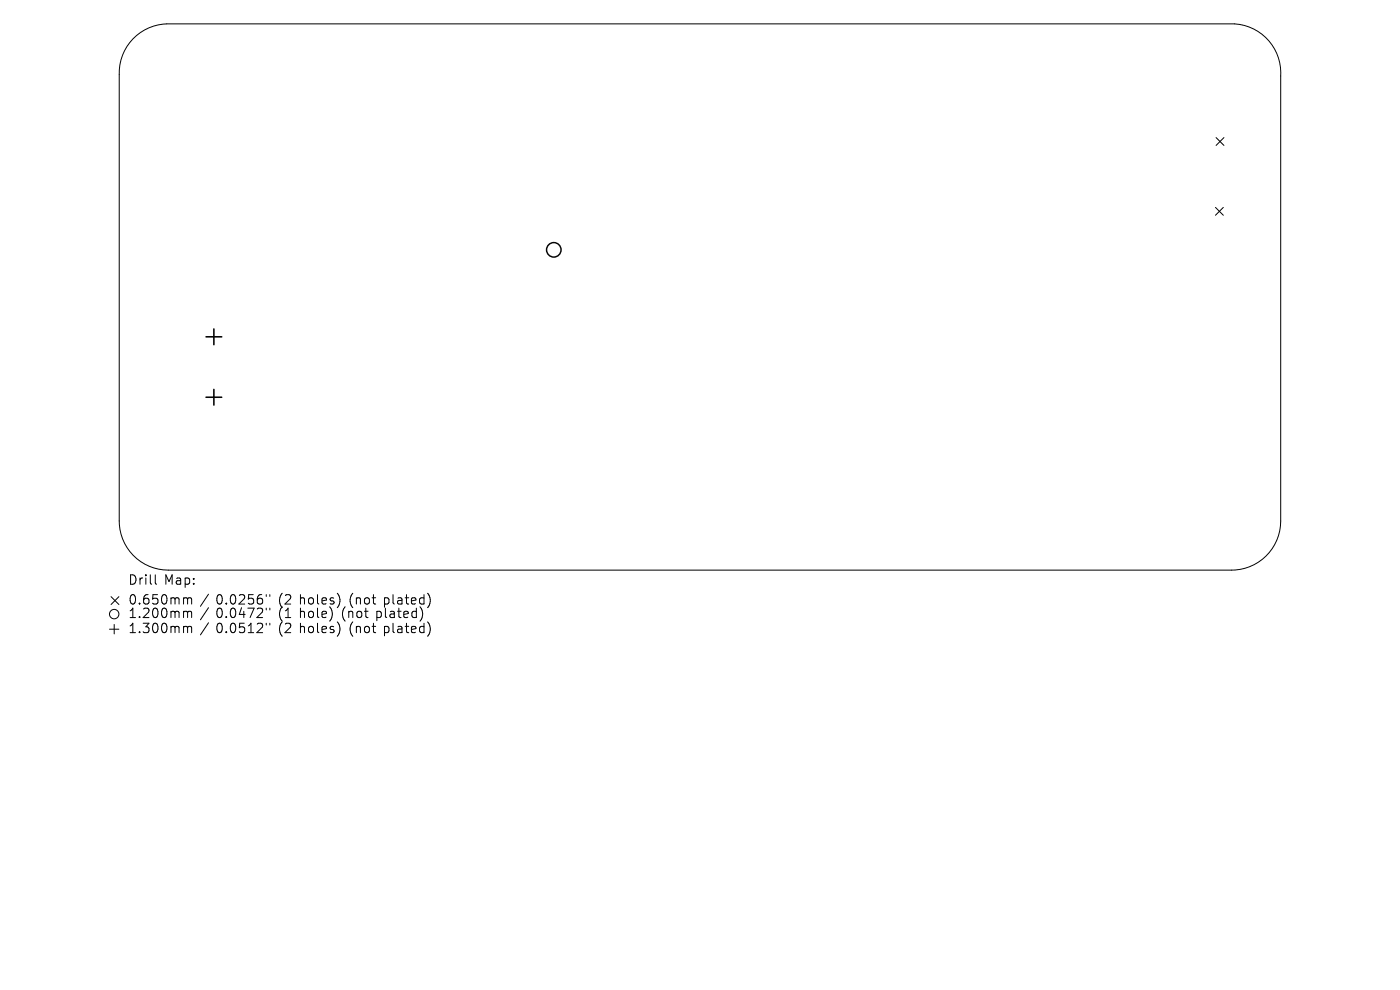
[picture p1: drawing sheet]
<svg xmlns="http://www.w3.org/2000/svg" width="297mm" height="210mm" viewBox="0 0 297 210" stroke-linecap="round" stroke-linejoin="round" font-family="sans-serif">
<defs><g id="words">
<g font-size="2.8">
<text x="27.2" y="124.5">Drill</text>
<text x="34.8" y="124.5">Map:</text>
<text x="27.2" y="128.7">0.650mm</text>
<text x="27.2" y="131.5">1.200mm</text>
<text x="45.8" y="128.7">0.0256&quot;</text>
<text x="45.8" y="131.5">0.0472&quot;</text>
<text x="59.1" y="128.7">(2</text>
<text x="59.1" y="131.5">(1</text>
<text x="63.7" y="128.7">holes)</text>
<text x="63.7" y="131.5">hole)</text>
<text x="72.7" y="131.5">(not</text>
<text x="74.3" y="128.7">(not</text>
<text x="80.1" y="131.5">plated)</text>
<text x="81.7" y="128.7">plated)</text>
<text x="27.2" y="134.7">1.300mm</text>
<text x="45.8" y="134.7">0.0512&quot;</text>
<text x="59.1" y="134.7">(2</text>
<text x="63.7" y="134.7">holes)</text>
<text x="74.3" y="134.7">(not</text>
<text x="81.7" y="134.7">plated)</text>
</g>
</g></defs>
<g fill="none" stroke="#000" stroke-width=".21">
<path d="M28.2 8.3a10.4 10.4 0 0 1 7.2-3.2h226.5a10.4 10.4 0 0 1 9.8 11v94.4a10.4 10.4 0 0 1-10.4 10.4h-225.6a10.4 10.4 0 0 1-10.4-10.4v-94.7a10.4 10.4 0 0 1 2.9-7.5zM258 29.2l1.7 1.6M259.7 29.2l-1.7 1.6M257.9 44l1.6 1.7M259.5 44l-1.6 1.7M23.2 133.5h2M23.6 126.6l1.6 1.6M24.2 132.5v2M25.2 126.6l-1.6 1.6M32.9 121.9v1.8l.3 .2M39.5 126.8l.3 .3M39.5 129.7l.3 .3"/>
<path d="M39.5 132.9l.3 .3M39.8 127.1v1M39.8 130v1M39.8 133.2v1M39.8 127.1l.3-.3 .5 .1 .1 1.2M39.8 130l.3-.3 .5 .1 .1 1.2M39.8 133.2l.3-.3 .5 .1 .1 1.2M44.2 126l-1.7 2.6M44.2 128.9l-1.7 2.6M44.2 132.1l-1.7 2.6M56.5 126.1v.4M56.5 129v.4"/>
<path d="M56.5 132.2v.4M57.2 126.1v.4M57.2 129v.4M57.2 132.2v.4M72 126.7v1.3M72 132.8v1.3M89.7 130.1l-.1 .8-.4 .8M90.8 125.9a2.35 2.35 0 0 1 0 2.9M90.8 132a2.35 2.35 0 0 1 0 2.9"/>
<circle cx="24.2" cy="130.3" r="1"/>
</g>
<circle cx="117.5" cy="53" r="1.54" fill="none" stroke="#000" stroke-width=".31"/>
<path d="M43.7 71.4h3.3M45.4 69.8v3.3M43.7 84.3h3.3M45.4 82.6v3.3" fill="none" stroke="#000" stroke-width=".33"/>
<use href="#words"/>
</svg>
